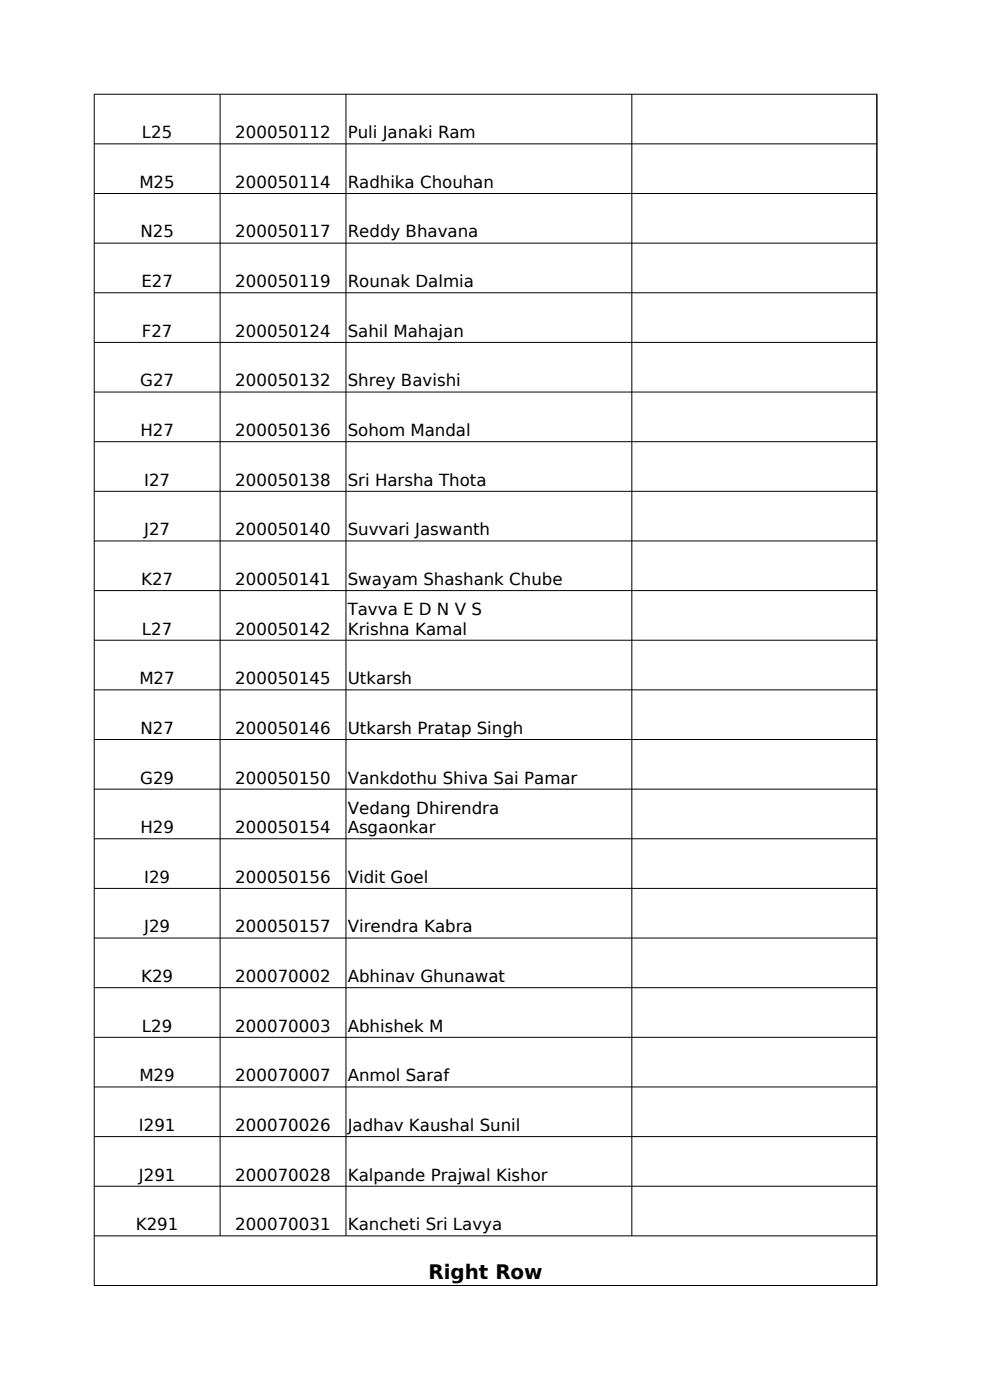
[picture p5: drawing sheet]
<svg xmlns="http://www.w3.org/2000/svg" width="210mm" height="297mm" viewBox="0 0 210 297" stroke-linecap="round" stroke-linejoin="round" font-family="sans-serif">
<defs><g id="words">
<text font-size="4.2" x="90.9" y="271.4">Right Row</text>
<g font-size="3.5">
<text x="30.1" y="29.3">L25</text>
<text x="49.9" y="29.3">200050112</text>
<text x="73.8" y="29.3">Puli Janaki Ram</text>
<text x="29.6" y="39.9">M25</text>
<text x="49.9" y="39.9">200050114</text>
<text x="73.8" y="39.9">Radhika Chouhan</text>
<text x="29.8" y="50.4">N25</text>
<text x="49.9" y="50.4">200050117</text>
<text x="73.8" y="50.4">Reddy Bhavana</text>
<text x="30" y="60.9">E27</text>
<text x="49.9" y="60.9">200050119</text>
<text x="73.8" y="60.9">Rounak Dalmia</text>
<text x="30.1" y="71.4">F27</text>
<text x="49.9" y="71.4">200050124</text>
<text x="73.8" y="71.4">Sahil Mahajan</text>
<text x="29.7" y="82">G27</text>
<text x="49.9" y="82">200050132</text>
<text x="73.8" y="82">Shrey Bavishi</text>
<text x="29.8" y="92.5">H27</text>
<text x="49.9" y="92.5">200050136</text>
<text x="73.8" y="92.5">Sohom Mandal</text>
<text x="30.6" y="103.1">I27</text>
<text x="49.9" y="103.1">200050138</text>
<text x="73.8" y="103.1">Sri Harsha Thota</text>
<text x="30.6" y="113.6">J27</text>
<text x="49.9" y="113.6">200050140</text>
<text x="73.8" y="113.6">Suvvari Jaswanth</text>
<text x="29.9" y="124.1">K27</text>
<text x="49.9" y="124.1">200050141</text>
<text x="73.8" y="124.1">Swayam Shashank Chube</text>
<text x="73.8" y="130.5">Tavva E D N V S</text>
<text x="30.1" y="134.6">L27</text>
<text x="49.9" y="134.6">200050142</text>
<text x="73.8" y="134.6">Krishna Kamal</text>
<text x="29.6" y="145.2">M27</text>
<text x="49.9" y="145.2">200050145</text>
<text x="73.8" y="145.2">Utkarsh</text>
<text x="29.8" y="155.7">N27</text>
<text x="49.9" y="155.7">200050146</text>
<text x="73.8" y="155.7">Utkarsh Pratap Singh</text>
<text x="29.7" y="166.2">G29</text>
<text x="49.9" y="166.2">200050150</text>
<text x="73.8" y="166.2">Vankdothu Shiva Sai Pamar</text>
<text x="73.8" y="172.6">Vedang Dhirendra</text>
<text x="29.8" y="176.7">H29</text>
<text x="49.9" y="176.7">200050154</text>
<text x="73.8" y="176.7">Asgaonkar</text>
<text x="30.6" y="187.3">I29</text>
<text x="49.9" y="187.3">200050156</text>
<text x="73.8" y="187.3">Vidit Goel</text>
<text x="30.6" y="197.8">J29</text>
<text x="49.9" y="197.8">200050157</text>
<text x="73.8" y="197.8">Virendra Kabra</text>
<text x="29.9" y="208.4">K29</text>
<text x="49.9" y="208.4">200070002</text>
<text x="73.8" y="208.4">Abhinav Ghunawat</text>
<text x="30.1" y="218.9">L29</text>
<text x="49.9" y="218.9">200070003</text>
<text x="73.8" y="218.9">Abhishek M</text>
<text x="29.6" y="229.4">M29</text>
<text x="49.9" y="229.4">200070007</text>
<text x="73.8" y="229.4">Anmol Saraf</text>
<text x="29.5" y="239.9">I291</text>
<text x="49.9" y="239.9">200070026</text>
<text x="73.8" y="239.9">Jadhav Kaushal Sunil</text>
<text x="29.5" y="250.5">J291</text>
<text x="49.9" y="250.5">200070028</text>
<text x="73.8" y="250.5">Kalpande Prajwal Kishor</text>
<text x="28.8" y="261">K291</text>
<text x="49.9" y="261">200070031</text>
<text x="73.8" y="261">Kancheti Sri Lavya</text>
</g>
</g></defs>
<g fill="none" stroke="#000" stroke-width=".21">
<path d="M46.7 20v242.2M73.4 20v242.2M134 20v242.2M186 20v252.7M186 20h-166v252.7M20 30.5h166M20 41.1h166M20 51.6h166M20 62.1h166M20 72.6h166M20 83.2h166M20 93.7h166"/>
<path d="M20 104.2h166M20 114.8h166M20 125.3h166M20 135.8h166M20 146.4h166M20 156.9h166M20 167.4h166M20 177.9h166M20 188.5h166M20 199h166M20 209.5h166M20 220.1h166"/>
<path d="M20 230.6h166M20 241.1h166M20 251.7h166M20 262.2h166M20 272.7h166"/>
</g>
<use href="#words"/>
</svg>
